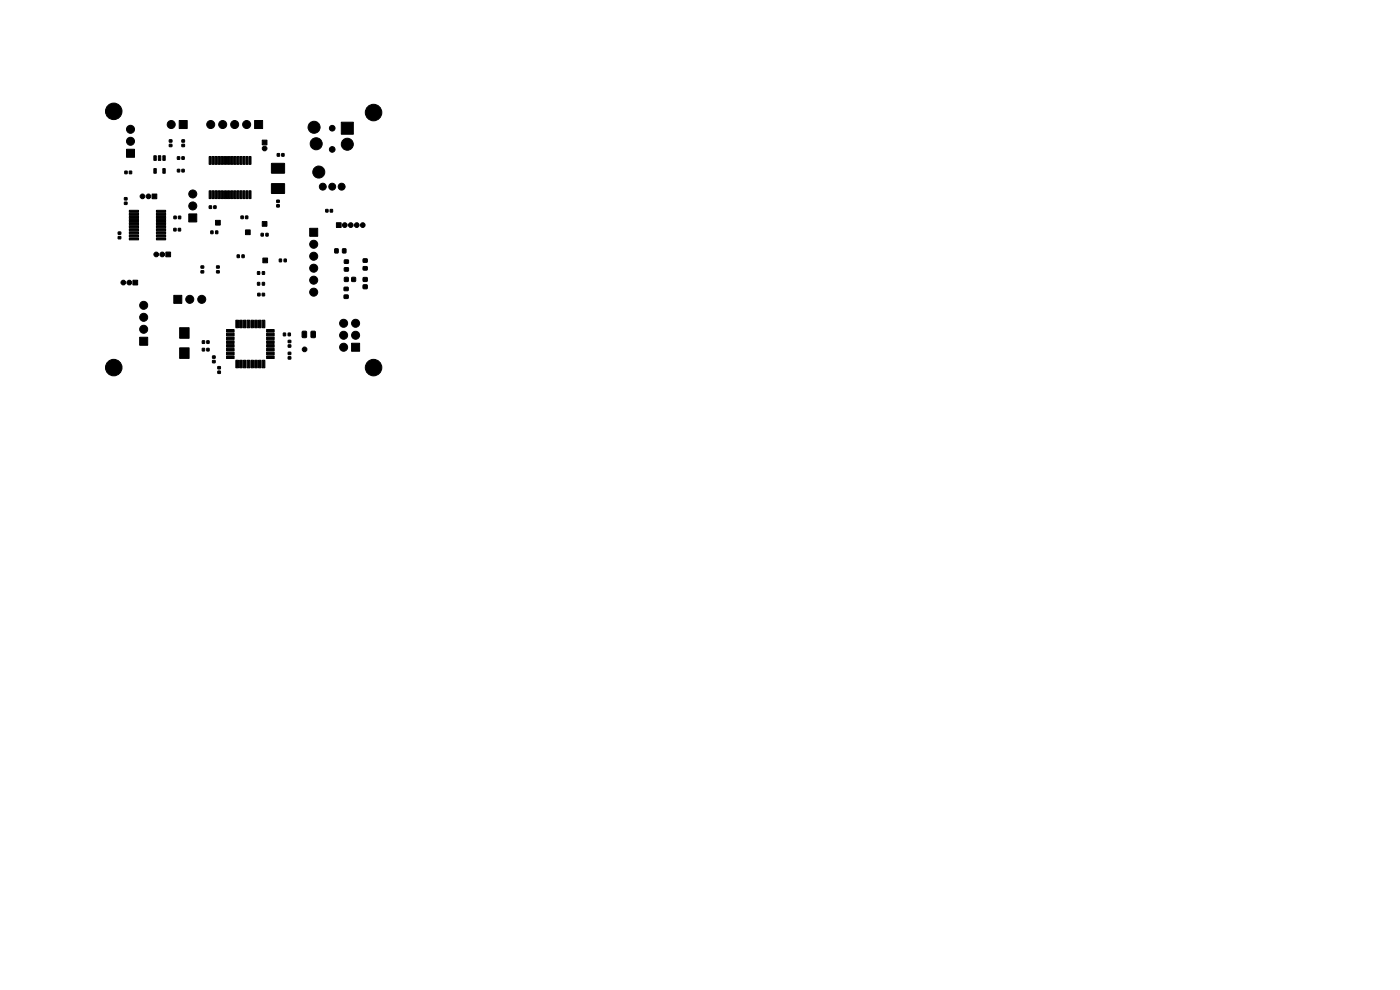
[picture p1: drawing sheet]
<svg xmlns="http://www.w3.org/2000/svg" width="297mm" height="210mm" viewBox="0 0 297 210" stroke-linecap="round" stroke-linejoin="round" font-family="sans-serif">
<g fill="#000" stroke="#000" stroke-width=".21">
<path d="M26.5 36.3h.5v.5h-.5zM27.4 36.3h.5v.5h-.5zM26.8 31.7h1.7v1.7h-1.7zM32.6 33h.6v1h-.6zM32.6 35.8h.6v.9h-.6zM33.6 33h.5v1h-.5zM34.5 33h.6v1h-.6zM34.5 35.8h.6v.9h-.6zM35.9 30.6h.6v.5h-.6zM35.9 29.7h.6v.4h-.6zM37.6 35.9h.5v.6h-.5zM37.6 33.3h.5v.5h-.5z"/>
<path d="M38 25.6h1.7v1.7h-1.7zM38.6 35.9h.5v.6h-.5zM38.6 33.3h.5v.5h-.5zM38.6 30.6h.5v.5h-.5zM38.6 29.7h.5v.4h-.5zM44.4 33.2h.4v1.7h-.4zM45 33.2h.4v1.7h-.4zM45.7 33.2h.4v1.7h-.4zM46.3 33.2h.4v1.7h-.4zM47 33.2h.4v1.7h-.4zM47.6 33.2h.4v1.7h-.4zM48.3 33.2h.4v1.7h-.4z"/>
<path d="M48.9 33.2h.4v1.7h-.4zM49.6 33.2h.4v1.7h-.4zM50.2 33.2h.4v1.7h-.4zM50.9 33.2h.4v1.7h-.4zM51.5 33.2h.4v1.7h-.4zM52.2 33.2h.4v1.7h-.4zM52.8 33.2h.4v1.7h-.4zM54 25.6h1.7v1.7h-1.7zM55.6 29.7h1v1h-1zM58.8 32.6h.5v.5h-.5zM59.8 32.6h.5v.5h-.5zM57.6 34.7h2.8v2h-2.8z"/>
<path d="M57.6 39h2.8v2h-2.8zM72.4 25.9h2.6v2.6h-2.6zM25.1 50.2h.5v.5h-.5zM25.1 49.2h.5v.5h-.5zM26.4 41.9h.5v.5h-.5zM26.4 42.9h.5v.5h-.5zM27.4 44.6h2v.4h-2zM27.4 45.3h2v.4h-2zM27.4 45.9h2v.4h-2zM27.4 46.6h2v.4h-2zM27.4 47.2h2v.4h-2zM27.4 47.9h2v.4h-2z"/>
<path d="M27.4 48.5h2v.4h-2zM27.4 49.2h2v.4h-2zM27.4 49.8h2v.4h-2zM27.4 50.5h2v.4h-2zM28.2 59.4h1v1h-1zM32.3 41.2h1v1h-1zM33.2 50.5h1.9v.4h-1.9zM33.2 49.8h1.9v.4h-1.9zM33.2 49.2h1.9v.4h-1.9zM33.2 48.5h1.9v.4h-1.9zM33.2 47.9h1.9v.4h-1.9zM33.2 47.2h1.9v.4h-1.9z"/>
<path d="M33.2 46.6h1.9v.4h-1.9zM33.2 45.9h1.9v.4h-1.9zM33.2 45.3h1.9v.4h-1.9zM33.2 44.6h1.9v.4h-1.9zM35.2 53.5h1v1h-1zM36.9 48.4h.4v.6h-.4zM36.9 45.9h.5v.5h-.5zM37.8 48.4h.5v.6h-.5zM37.9 45.9h.4v.5h-.4zM40 45.4h1.7v1.7h-1.7zM42.6 56.4h.6v.5h-.6zM42.6 57.4h.6v.5h-.6z"/>
<path d="M44.7 49h.5v.6h-.5zM44.4 40.5h.4v1.6h-.4zM44.4 43.7h.5v.5h-.5zM45 40.5h.4v1.6h-.4zM45.7 49h.5v.6h-.5zM45.7 46.7h1v1h-1zM45.4 43.7h.4v.5h-.4zM45.9 57.4h.6v.5h-.6zM45.9 56.4h.6v.5h-.6zM45.7 40.5h.4v1.6h-.4zM46.3 40.5h.4v1.6h-.4zM47 40.5h.4v1.6h-.4z"/>
<path d="M47.6 40.5h.4v1.6h-.4zM48.3 40.5h.4v1.6h-.4zM48.9 40.5h.4v1.6h-.4zM49.6 40.5h.4v1.6h-.4zM50.2 40.5h.4v1.6h-.4zM50.3 54.1h.5v.5h-.5zM51.1 45.8h.5v.6h-.5zM50.9 40.5h.4v1.6h-.4zM51.3 54.1h.5v.5h-.5zM51.5 40.5h.4v1.6h-.4zM52.1 45.8h.5v.6h-.5zM52.1 48.8h1v1h-1z"/>
<path d="M52.2 40.5h.4v1.6h-.4zM52.8 40.5h.4v1.6h-.4zM54.6 57.6h.5v.6h-.5zM55.4 49.5h.5v.6h-.5zM55.6 57.6h.5v.6h-.5zM55.6 47h1v1h-1zM55.8 54.7h1v1h-1zM56.4 49.5h.5v.6h-.5zM58.7 42.5h.5v.4h-.5zM58.7 43.4h.5v.5h-.5zM59.3 55h.4v.5h-.4zM60.3 55h.4v.5h-.4z"/>
<path d="M65.7 48.4h1.7v1.7h-1.7zM69.1 44.4h.5v.6h-.5zM70.1 44.4h.4v.6h-.4zM71 52.8h.7v.8h-.7zM71.4 47.3h1v1h-1zM72.7 52.8h.7v.8h-.7zM73.1 56.8h.8v.7h-.8zM73.1 55.2h.8v.6h-.8zM73.1 58.9h.8v.8h-.8zM74.6 58.9h.8v.8h-.8zM77.1 58.9h.8v.8h-.8zM77.1 54.9h.8v.7h-.8z"/>
<path d="M77.1 56.6h.8v.7h-.8zM29.6 71.5h1.7v1.7h-1.7zM36.9 62.7h1.7v1.6h-1.7zM38.1 73.8h2v2.2h-2zM38.1 69.5h2v2.3h-2zM42.9 73.9h.5v.5h-.5zM42.9 72.3h.5v.5h-.5zM43.9 73.9h.5v.5h-.5zM43.9 72.3h.5v.5h-.5zM45.1 75.5h.5v.5h-.5zM45.1 76.5h.5v.4h-.5zM46.2 77.8h.6v.4h-.6z"/>
<path d="M46.2 78.7h.6v.5h-.6zM48.1 69.9h1.6v.5h-1.6zM48.1 70.7h1.6v.5h-1.6zM48.1 71.5h1.6v.5h-1.6zM48.1 72.3h1.6v.5h-1.6zM48.1 73.1h1.6v.5h-1.6zM48.1 73.9h1.6v.5h-1.6zM48.1 74.7h1.6v.5h-1.6zM48.1 75.5h1.6v.5h-1.6zM50 76.4h.6v1.6h-.6zM50 67.9h.6v1.6h-.6zM50.8 76.4h.6v1.6h-.6z"/>
<path d="M50.8 67.9h.6v1.6h-.6zM51.6 76.4h.6v1.6h-.6zM51.6 67.9h.6v1.6h-.6zM52.4 76.4h.6v1.6h-.6zM52.4 67.9h.6v1.6h-.6zM53.2 76.4h.6v1.6h-.6zM53.2 67.9h.6v1.6h-.6zM54 76.4h.6v1.6h-.6zM54 67.9h.6v1.6h-.6zM54.6 59.9h.5v.6h-.5zM54.7 62.2h.5v.6h-.5zM54.8 76.4h.6v1.6h-.6z"/>
<path d="M54.8 67.9h.6v1.6h-.6zM55.6 62.2h.5v.6h-.5zM55.6 59.9h.5v.6h-.5zM55.6 76.4h.6v1.6h-.6zM55.6 67.9h.6v1.6h-.6zM56.6 75.5h1.6v.5h-1.6zM56.6 74.7h1.6v.5h-1.6zM56.6 73.9h1.6v.5h-1.6zM56.6 73.1h1.6v.5h-1.6zM56.6 72.3h1.6v.5h-1.6zM56.6 71.5h1.6v.5h-1.6zM56.6 70.7h1.6v.5h-1.6z"/>
<path d="M56.6 69.9h1.6v.5h-1.6zM60.1 70.7h.5v.5h-.5zM61.1 70.7h.5v.5h-.5zM61.1 73.2h.6v.4h-.6zM61.1 72.2h.6v.5h-.6zM61.1 74.7h.6v.5h-.6zM61.1 75.7h.6v.5h-.6zM64.2 70.3l.6-.1 .2 .2 .1 1-.2 .2h-.6l-.2-.1zM66 70.3l.7-.1 .2 .2v1l-.1 .2h-.6l-.2-.1zM73 60.9h.8v.7h-.8zM73 62.6h.8v.7h-.8zM74.6 72.8h1.7v1.7h-1.7z"/>
<path d="M77.1 60.4h.8v.8h-.8z"/>
<circle cx="24.1" cy="23.6" r="1.3"/>
<circle cx="24.1" cy="23.6" r="1.75"/>
<circle cx="27.7" cy="27.4" r=".85"/>
<circle cx="27.7" cy="30" r=".85"/>
<circle cx="36.3" cy="26.4" r=".85"/>
<circle cx="44.7" cy="26.4" r=".85"/>
<circle cx="47.2" cy="26.4" r=".85"/>
<circle cx="49.8" cy="26.4" r=".85"/>
<circle cx="52.3" cy="26.4" r=".85"/>
<circle cx="56.1" cy="31.5" r=".5"/>
<circle cx="66.6" cy="27" r="1.27"/>
<circle cx="67.1" cy="30.5" r="1.27"/>
<circle cx="67.6" cy="36.5" r="1.27"/>
<circle cx="68.5" cy="39.6" r=".73"/>
<circle cx="70.5" cy="39.6" r=".73"/>
<circle cx="70.5" cy="27.2" r=".6"/>
<circle cx="70.5" cy="31.7" r=".6"/>
<circle cx="72.5" cy="39.6" r=".73"/>
<circle cx="73.7" cy="30.6" r="1.27"/>
<circle cx="79.2" cy="23.9" r="1.75"/>
<circle cx="79.2" cy="23.9" r="1.3"/>
<circle cx="26.2" cy="59.9" r=".5"/>
<circle cx="27.4" cy="59.9" r=".5"/>
<circle cx="30.2" cy="41.7" r=".5"/>
<circle cx="31.5" cy="41.7" r=".5"/>
<circle cx="33.1" cy="54" r=".5"/>
<circle cx="34.4" cy="54" r=".5"/>
<circle cx="40.9" cy="43.7" r=".85"/>
<circle cx="40.9" cy="41.1" r=".85"/>
<circle cx="66.5" cy="59.4" r=".85"/>
<circle cx="66.5" cy="51.8" r=".85"/>
<circle cx="66.5" cy="54.4" r=".85"/>
<circle cx="66.5" cy="56.9" r=".85"/>
<circle cx="73.1" cy="47.8" r=".5"/>
<circle cx="74.4" cy="47.8" r=".5"/>
<circle cx="75.7" cy="47.8" r=".5"/>
<circle cx="77" cy="47.8" r=".5"/>
<circle cx="24.1" cy="78" r="1.3"/>
<circle cx="24.1" cy="78" r="1.75"/>
<circle cx="30.5" cy="69.8" r=".85"/>
<circle cx="30.5" cy="67.3" r=".85"/>
<circle cx="30.5" cy="64.8" r=".85"/>
<circle cx="40.3" cy="63.5" r=".85"/>
<circle cx="42.8" cy="63.5" r=".85"/>
<circle cx="64.6" cy="74.1" r=".5"/>
<circle cx="66.5" cy="62" r=".85"/>
<circle cx="72.9" cy="71.1" r=".85"/>
<circle cx="72.9" cy="68.6" r=".85"/>
<circle cx="72.9" cy="73.7" r=".85"/>
<circle cx="75.4" cy="68.6" r=".85"/>
<circle cx="75.4" cy="71.1" r=".85"/>
<circle cx="79.2" cy="78" r="1.75"/>
<circle cx="79.2" cy="78" r="1.3"/>
</g>
</svg>
